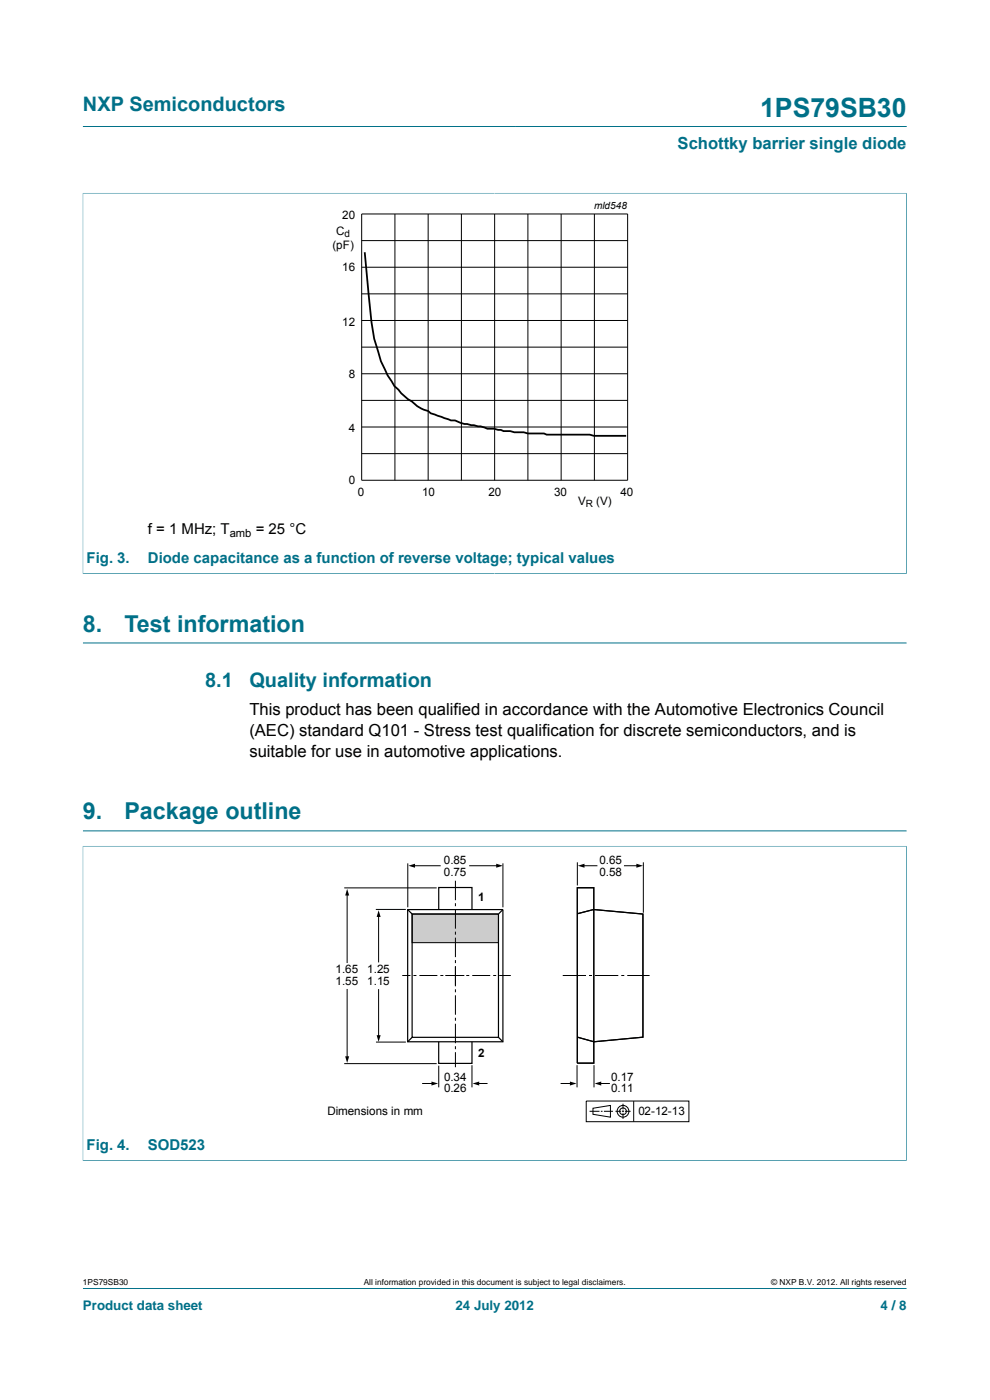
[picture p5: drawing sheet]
<svg xmlns="http://www.w3.org/2000/svg" width="210mm" height="297mm" viewBox="0 0 210 297" stroke-linecap="round" stroke-linejoin="round" font-family="sans-serif">
<defs><g id="words">
<text font-size="5.6" fill="#007088" x="161.3" y="24.8">1PS79SB30</text>
<g font-size="4.9" fill="#007088">
<text x="17.6" y="134">8.</text>
<text x="26.4" y="134">Test information</text>
<text x="17.6" y="173.8">9.</text>
<text x="26.4" y="173.8">Package outline</text>
</g>
<g font-size="4.2" fill="#007088">
<text x="17.6" y="23.6">NXP Semiconductors</text>
<text x="43.5" y="145.8">8.1</text>
<text x="52.9" y="145.8">Quality information</text>
</g>
<text font-size="3.5" fill="#007088" x="143.7" y="31.7">Schottky barrier single diode</text>
<g font-size="3.5">
<text x="52.9" y="151.8">This product has been qualified in accordance with the Automotive Electronics Council</text>
<text x="52.9" y="156.2">(AEC) standard Q101 - Stress test qualification for discrete semiconductors, and is</text>
<text x="52.9" y="160.6">suitable for use in automotive applications.</text>
</g>
<g font-size="3.2">
<text x="31.4" y="113.2">f = 1 MHz; T</text>
<text x="54.2" y="113.2">= 25 °C</text>
</g>
<g font-size="3.2" fill="#007088">
<text x="18.4" y="119.5">Fig. 3.</text>
<text x="31.4" y="119.5">Diode capacitance as a function of reverse voltage; typical values</text>
<text x="18.4" y="244">Fig. 4.</text>
<text x="31.4" y="244">SOD523</text>
</g>
<g font-size="2.8" fill="#007088">
<text x="17.6" y="277.9">Product data sheet</text>
<text x="96.6" y="277.9">24 July 2012</text>
<text x="186.8" y="277.9">4 / 8</text>
</g>
<g font-size="2.5">
<text x="72.6" y="46.5">20</text>
<text x="70.5" y="52.8">(pF)</text>
<text x="71.3" y="49.8">C</text>
<text x="72.6" y="57.5">16</text>
<text x="72.6" y="69.1">12</text>
<text x="74" y="80.1">8</text>
<text x="74" y="91.7">4</text>
<text x="74" y="102.7">0</text>
<text x="75.9" y="105.2">0</text>
<text x="89.5" y="105.2">10</text>
<text x="103.6" y="105.2">20</text>
<text x="117.5" y="105.2">30</text>
<text x="122.6" y="107.1">V</text>
<text x="126.5" y="107.1">(V)</text>
<text x="131.6" y="105.2">40</text>
<text x="94.1" y="183.3">0.85</text>
<text x="94.1" y="185.7">0.75</text>
<text x="127.2" y="183.3">0.65</text>
<text x="127.2" y="185.7">0.58</text>
<text x="101.4" y="191.1">1</text>
<text x="71.2" y="206.5">1.65</text>
<text x="71.2" y="209">1.55</text>
<text x="77.9" y="206.5">1.25</text>
<text x="77.9" y="209">1.15</text>
<text x="101.4" y="224.3">2</text>
<text x="94.2" y="229.3">0.34</text>
<text x="94.2" y="231.7">0.26</text>
<text x="129.6" y="229.3">0.17</text>
<text x="129.6" y="231.7">0.11</text>
<text x="69.4" y="236.6">Dimensions in mm</text>
<text x="135.4" y="236.6">02-12-13</text>
</g>
<text font-size="2.4" x="48.7" y="113.9">amb</text>
<g font-size="2.1">
<text x="126" y="44.4">mld548</text>
<text x="73.1" y="50.4">d</text>
<text x="124.3" y="107.5">R</text>
</g>
<g font-size="1.8">
<text x="17.6" y="272.7">1PS79SB30</text>
<text x="77.2" y="272.7">All information provided in this document is subject to legal disclaimers.</text>
<text x="163.6" y="272.7">© NXP B.V. 2012. All rights reserved</text>
</g>
</g></defs>
<path d="M17.6 26.8h174.7M17.5 41h174.9M17.6 40.9v80.8M192.3 40.9v80.8M17.5 121.7h174.9M17.6 136.4h174.7M17.5 179.5h174.9M17.6 179.5v66.8M17.6 176.3h174.7M192.3 179.5v66.8M17.5 246.2h174.9M17.6 273.3h174.7" fill="none" stroke="#007088" stroke-width=".21"/>
<path d="M64 42.6h81.8v66.3h-81.8zM63.4 180.9h83.1v57.4h-83.1z" fill="none" stroke="#fff" stroke-width=".21"/>
<g fill="none" stroke="#000" stroke-width=".21">
<path d="M76.7 45.4h56.4v56.5h-56.4zM76.7 56.7h56.4M76.7 51h56.4M83.8 45.4v56.5M90.8 45.4v56.5M97.9 45.4v56.5M104.9 45.4v56.5M112 45.4v56.5M119 45.4v56.5M126.1 45.4v56.5M76.7 62.3h56.4M76.7 79.3h56.4"/>
<path d="M76.7 68h56.4M76.7 73.6h56.4M76.7 84.9h56.4M76.7 90.6h56.4M76.7 96.2h56.4M124.4 233.6h21.7v4.4h-21.7zM125.1 235.8h2.1M125.8 235.1l3.7-.6v2.5l-3.7-.6zM127.5 235.8h.3M128.1 235.8h1.9M130.6 235.8h1.1M132 235.8h.3"/>
<path d="M132.2 234.1v1.2M132.2 235.6v.3M132.2 236.2v1.2M132.6 235.8h1.2M134.4 233.6v4.4"/>
<circle cx="132.2" cy="235.8" r="1.25"/>
<circle cx="132.2" cy="235.8" r=".71"/>
</g>
<path d="M77.4 53.5l.8 9.3a42.8 42.8 0 0 0 2.6 13.8 24.9 24.9 0 0 0 2.9 5.3l2.8 2.8 .9 .5a6.6 6.6 0 0 0 3.4 2l.6 .5 4.3 1.5h.8l2 .7 3.5 .5 1.4 .6h1.4l1.4 .2 .6 .3h1.4l.9 .2h2l.9 .3h3.4l.6 .2h9.1l.9 .3h6.8" fill="none" stroke="#000" stroke-width=".38"/>
<path d="M87.4 193.9h18.3v6.1h-18.3z" fill="#ccc"/>
<g fill="none" stroke="#000" stroke-width=".21">
<path d="M73 188.4h19.6M73.6 189.7v14.6M79.7 192.9h6.4M80.3 194.2v10M86.5 183.2v9.3M87.4 193.9h18.3v6.1h-18.3zM87.8 183.7h5.7M96.6 186.8v4.2M96.6 191.6v.6M96.6 192.9v4.1M96.6 197.6v.7M96.6 198.9v4.1"/>
<path d="M99.5 183.7h6M106.7 183.2v9.3M122.5 182.9v4.9M123.7 183.7h3M132.4 183.7h2.9M136.5 182.9v10.7M73.6 209.8v14.6M80.3 209.8v10.1M85.3 206.9h1.8M87.7 206.9h.6M89 206.9h3.8M93.4 206.9h.6"/>
<path d="M94.5 206.9h4M96.6 203.7v.6M96.6 205v4.2M96.6 209.9v.6M96.6 211.1v4.2M96.6 215.9v.6M96.6 217.2v4.1M98.9 206.9h.6M100.2 206.9h3.8M104.6 206.9h.7M105.9 206.9h2.5M119.4 206.9h4.9"/>
<path d="M124.9 206.9h.7M126.2 206.9h5M131.8 206.9h.6M133.1 206.9h4.7M73 225.6h19.6M79.8 221.1h6.3M89.5 229.9h2.3M93.1 226.1v4.6M96.6 221.9v.7M96.6 223.2v3.2M100.1 226v4.7M101.4 229.9h2"/>
<path d="M118.9 229.9h2.3M122.4 226v4.7M126 226v4.7M127.3 229.9h2.1"/>
</g>
<path d="M73.6 188.6l.5 1.4h-.9zM80.3 193.1l.4 1.4h-.8zM86.6 183.7l1.4-.5v.9zM105.3 183.2l1.4 .5-1.4 .4zM122.6 183.7l1.4-.5v.9zM135 183.2l1.4 .5-1.4 .4zM79.9 219.6h.8l-.4 1.4zM73.2 224.1h.9l-.5 1.4zM91.5 229.4l1.4 .5-1.4 .4zM100.2 229.9l1.5-.5v.9zM120.9 229.4l1.4 .5-1.4 .4zM126.1 229.9l1.4-.5v.9z" fill="#000"/>
<path d="M86.5 193h20.2v28h-20.2zM86.5 193l.9 .9M87.4 193.9h18.3v26.2h-18.3zM93.1 193v-4.7h7v4.7M106.7 193l-1 .9M122.5 188.3h3.5v37.2h-3.5zM122.5 193.8l3.4-.9 10.5 1v26.1l-10.4 1-3.5-1M87.4 220.1l-.9 .9M93.1 221v4.6h7v-4.6M105.7 220.1l1 .9" fill="none" stroke="#000" stroke-width=".25"/>
<use href="#words"/>
</svg>
